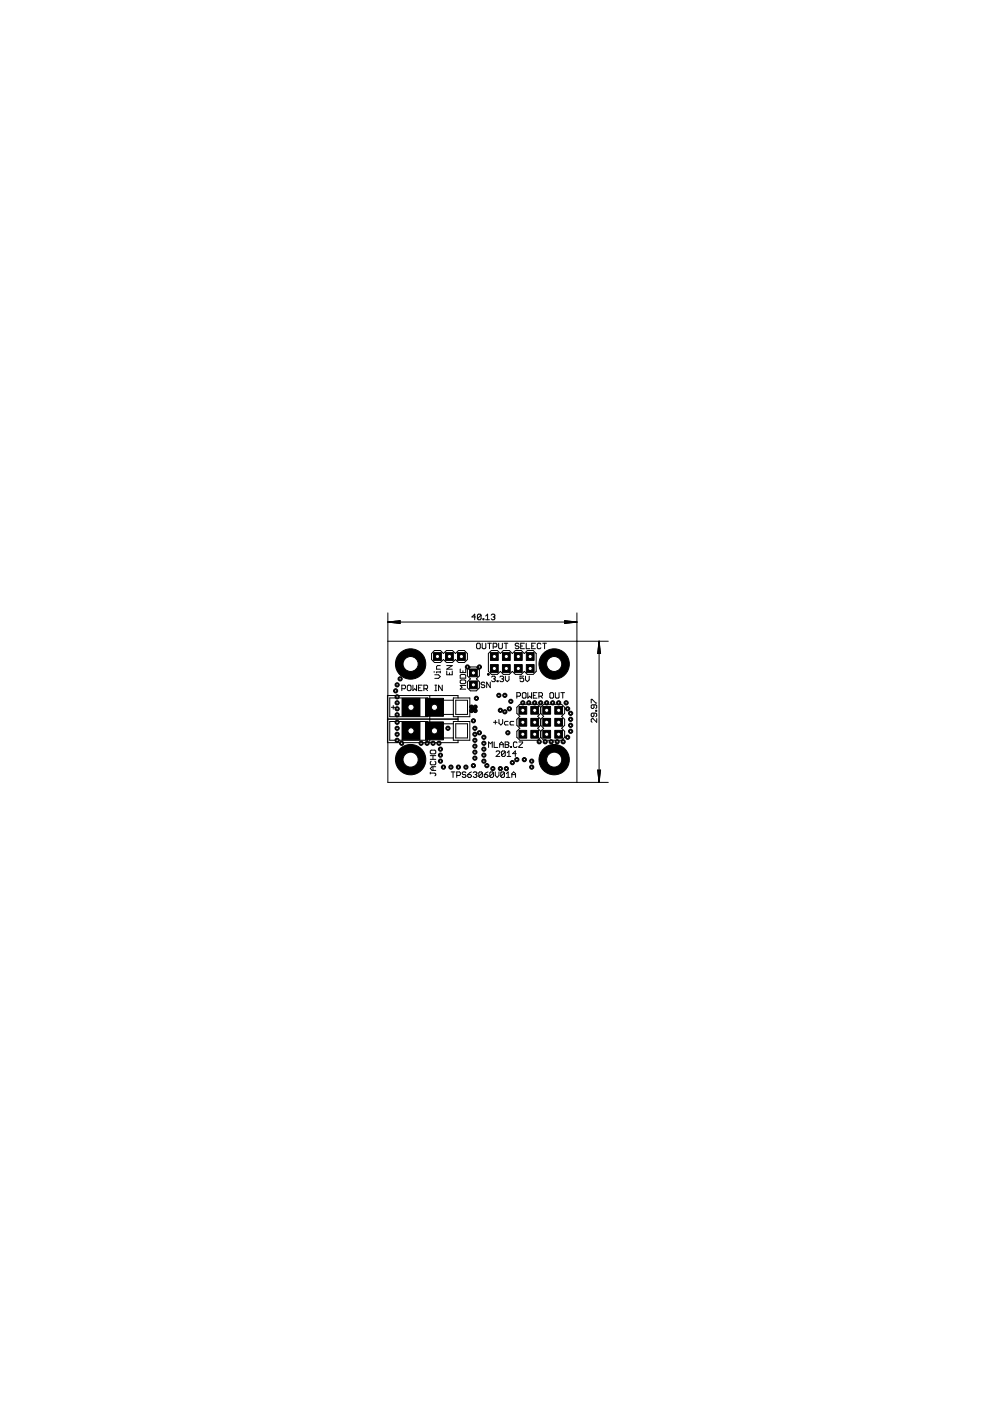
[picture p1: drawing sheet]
<svg xmlns="http://www.w3.org/2000/svg" width="210mm" height="297mm" viewBox="0 0 210 297" stroke-linecap="round" stroke-linejoin="round" font-family="sans-serif">
<g fill="none" stroke="#000" stroke-width=".21">
<path d="M92.1 137.9h1.3l.6 .7 .7-.7h1.2l.7 .7 .6-.7h1.3l.6 .7v1.2l-.6 .7h-1.3l-.6-.7-.7 .7h-1.2l-.7-.7-.6 .7h-1.3l-.6-.7v-1.2zM101 136.6l.3-.2h.3l.2 .2v.8l-.2 .1h-.3l-.3-.1zM102.2 136.4v1l.2 .1h.4l.2-.1v-1M103.4 136.4h.8M103.5 138.6l.7-.7h1.3l.6 .7 .6-.7h1.3l.6 .7 .7-.7h1.2l.7 .7 .6-.7h1.3l.6 .7v3.7l-.6 .7h-1.3l-.6-.7-.7 .7h-1.2l-.7-.7-.6 .7h-1.3l-.6-.7-.6 .7h-1.3l-.7-.7zM103.8 136.4v1.1M104.6 137.2h.6l.1-.2v-.4l-.1-.2h-.6v1.1M105.7 136.4v1l.2 .1h.4l.2-.1v-1M106.9 136.4h.8M107.3 136.4v1.1M110 136.6l-.2-.2h-.4l-.2 .4 .2 .2h.4l.2 .4-.2 .1h-.4l-.2-.1M110.4 137h.4"/>
<path d="M111.2 136.4h-.8v1.1h.8M111.6 136.4v1.1h.8M112.7 137h.4M113.5 136.4h-.8v1.1h.8M114.7 136.6l-.2-.2h-.4l-.2 .2v.8l.2 .1h.4l.2-.1M115.1 136.4h.8M115.5 136.4v1.1M82.1 152.5h15M82.6 148h8v4h-8zM82.6 153h8v4h-8zM83 150h.8M83.4 149.6v.7"/>
<path d="M85.2 146h.6l.2-.2v-.3l-.2-.2h-.6v1.1M86.4 145.5l.2-.2h.4l.1 .2v.7l-.1 .2h-.4l-.2-.2zM87.5 145.3v1.1l.4-.4 .4 .4v-1.1M88.7 145.8h.4M89.5 145.3h-.8v1.1h.8M89.9 146h.6l.2-.2v-.3l-.2-.2h-.6v1.1M90.3 146l.4 .4M90.6 151h.5M90.6 149h.5M90.6 156h.5M90.6 154h.5M91.1 147.5v10"/>
<path d="M91.2 159.2l.2-.2h.8l.2 .2v.4l-.2 .2h-.8l-.2-.2zM92 142.5h.2M92.2 143.1h.8l.3 .3-.3 .4h-.8M92.2 145.3h.4M92.2 146.4h.4M92.4 145.3v1.1M93.3 141.1h-.5l-.2 .2v.6h.7M93.3 142.5h-.7v.2M93.3 142.3v.4M93.8 145.3v1.1l-.8-1.1v1.1M94.7 142.3v.8h1.2v-.8M94.7 141.1h1.2l-1.2 .8h1.2"/>
<path d="M95.3 142.7v.4M96.1 148h3.5v4h-3.5zM96.1 153h3.5v4h-3.5zM96.1 148.5h-3v3h3M96.1 153.5h-3v3h3M96.6 148.5h2.5v3h-2.5zM96.6 153.5h2.5v3h-2.5zM97.1 148v-.5h-15v10h15v-.5M97.1 152v1M97.6 143.2l.2-.2h.8l.1 .2v.6h-1.1zM97.6 141.8v.8h1.1v-.8M97.8 144.2h.8l.1 .2v.3l-.1 .2h-.8l-.2-.2v-.3z"/>
<path d="M98.1 142.2v.4M98.7 145.3h-1.1l.4 .4-.4 .4h1.1M99.1 142l.6-.6h1.3l.6 .6v1.3l-.6 .6 .6 .7v1.2l-.6 .7h-1.3l-.6-.7v-1.2l.6-.7-.6-.6zM102.8 144.8l-.2-.2h-.4l-.2 .2 .2 .4h.4l.2 .2-.2 .4h-.4l-.2-.2M103.6 158.5v-1.2l.4 .4 .4-.4v1.2M103.9 144.6v1.2l-.7-1.2v1.2M104.2 143.6l.2-.2h.4l.2 .2-.2 .3M104.6 153.1h.8M104.6 143.9h.2M104.8 157.3v1.2h.7M104.8 143.9l.2 .2-.2 .4h-.4l-.2-.2M105 152.7v.8"/>
<path d="M105.2 159.4l.2-.2h.4l.2 .2v.2l-.8 .8h.8M105.4 144.3h.2v.2h-.2zM105.8 152.5v.8l.4 .4 .4-.4v-.8M105.9 158.5v-.8l.4-.4 .4 .4v.8M105.9 157.9h.8M106 143.6l.2-.2h.4l.2 .2-.2 .3M106.4 143.9h.2M106.6 143.9l.2 .2-.2 .4h-.4l-.2-.2M107.1 157.3h.6l.2 .2-.2 .4 .2 .4-.2 .2h-.6zM107.1 157.9h.6M107.1 159.4v.8l-.2 .2h-.3l-.3-.2M107.1 159.4l-.2-.2h-.3l-.3 .2v.8"/>
<path d="M107.1 159.4l-.8 .8M107.1 143.4v.7l.4 .4 .4-.4v-.7M107.5 159.6l.4-.4v1.2M107.7 153h-.5l-.2 .1v.4l.2 .2h.5M108.3 158.3h.2v.2h-.2zM108.9 153h-.6l-.2 .1v.4l.2 .2h.6M109.5 159.8h-.8l.6-.6v1.2M109.6 147.6h.6l.2-.2v-.4l-.2-.1h-.6v1.1M109.6 157.5l-.2-.2h-.3l-.2 .2v.8l.2 .2h.3l.2-.2M110 157.3h.8v.2l-.8 .8v.2h.8M110.9 146.9h.4l.2 .1v.8l-.2 .2h-.4l-.2-.2v-.8zM111 143.4h-.7v.5l.3-.2 .4 .2v.4l-.2 .2h-.4l-.1-.2"/>
<path d="M111.4 143.4v.7l.4 .4 .4-.4v-.7M111.9 146.9v1.1l.4-.4 .4 .4v-1.1M113.1 147.4h.4M113.9 146.9h-.8v1.1h.8M114.3 147.6h.5l.2-.2v-.4l-.2-.1h-.5v1.1M114.6 150l-.6-.7h-3.8l-.6 .7v1.2l.6 .7-.6 .6v1.3l.6 .6-.6 .6v1.3l.6 .7h3.8l.6-.7M114.6 147.6l.4 .4M114.6 153.8l-.6 .6 .6 .6M114.6 150v1.2M114.6 152.5v1.3M114.6 155v1.3M114.6 153.8l.7 .6-.7 .6"/>
<path d="M114.6 151.2l.7 .7-.7 .6M114.6 150l.7-.7h3.8l.6 .7v1.2l-.6 .7 .6 .6v1.3l-.6 .6 .6 .6v1.3l-.6 .7h-3.8l-.7-.7M114.6 151.2l-.6 .7 .6 .6M116.8 146.9h.4l.2 .1v.8l-.2 .2h-.4l-.2-.2v-.8zM117.8 146.9v.9l.1 .2h.4l.2-.2v-.9M118.9 146.9h.8M119.3 146.9v1.1M91.2 163.9h1l.2 .2-.2 .4M91.2 163.7v.4M91.2 161h1.2M91.2 160.2h1.2M91.4 161.4l-.2 .2v.4l.2 .2h.8l.2-.2v-.4l-.2-.2"/>
<path d="M91.8 160.2v.8M91.8 162.6v.7M92.4 162.6h-.8l-.4 .3 .4 .4h.8M95.7 163.7h.8M96.1 163.7v1.1M96.8 164.4h.6l.2-.2v-.3l-.2-.2h-.6v1.1M98.8 163.9l-.2-.2h-.4l-.2 .2 .2 .3h.4l.2 .2-.2 .4h-.4l-.2-.2M99.2 164.2h.6l.1 .4-.1 .2h-.4l-.2-.2zM99.9 163.7l-.7 .5M100.3 163.9l.2-.2h.4l.2 .2-.2 .3M100.7 164.2h.2M100.9 164.2l.2 .2-.2 .4h-.4l-.2-.2"/>
<path d="M102.3 163.9l-.2-.2h-.4l-.2 .2v.7M102.3 163.9v.7l-.2 .2h-.4l-.2-.2M102.3 163.9l-.8 .7M102.7 164.2h.6l.2 .4-.2 .2h-.4l-.2-.2zM103.5 163.7l-.8 .5M104.6 163.9l-.2-.2h-.4l-.2 .2v.7M104.6 163.9v.7l-.2 .2h-.4l-.2-.2M104.6 163.9l-.8 .7M105 163.7v.7l.4 .4 .4-.4v-.7M107 163.9v.7l-.2 .2h-.4l-.2-.2M107 163.9l-.2-.2h-.4l-.2 .2v.7M107 163.9l-.8 .7"/>
<path d="M107.4 164.8h.7M107.4 164l.3-.3v1.1M107.5 160.4h.8M108.5 164.2h.8M108.5 164.8v-.8l.4-.3 .4 .3v.8"/>
</g>
<g fill="#000" stroke="#000" stroke-width=".21">
<path d="M92.5 138.9h.5v.5h-.5zM95 138.9h.5v.5h-.5zM97.6 138.9h.5v.5h-.5zM104.6 138.9h.5v.5h-.5zM107.1 138.9h.5v.5h-.5zM109.6 138.9h.6v.5h-.6zM112.2 138.9h.5v.5h-.5zM100.1 142.4h.5v.5h-.5zM100.1 144.9h.5v.6h-.5zM104.6 141.5h.5v.5h-.5zM107.1 141.5h.5v.5h-.5zM109.6 141.5h.6v.5h-.6z"/>
<path d="M110.6 152.9h.5v.5h-.5zM110.6 150.3h.5v.6h-.5zM110.6 155.4h.5v.5h-.5zM112.2 141.5h.5v.5h-.5zM113.1 150.3h.5v.6h-.5zM113.1 152.9h.5v.5h-.5zM113.1 155.4h.5v.5h-.5zM115.7 155.4h.5v.5h-.5zM115.7 152.9h.5v.5h-.5zM115.7 150.3h.5v.6h-.5zM117.6 154.9h1.7v1.6h-1.7zM118.2 152.9h.5v.5h-.5z"/>
<path d="M118.2 155.4h.5v.5h-.5zM118.2 150.3h.5v.6h-.5z"/>
</g>
<path d="M103.4 142.9h.3v.2h-.3v-.1h.2h-.2z" fill-rule="evenodd" fill="#000" stroke="#000" stroke-width=".21"/>
<circle cx="118.4" cy="155.7" r=".44" fill="#fff" stroke="#000" stroke-width=".21"/>
<path d="M117.6 152.3h1.7v1.7h-1.7z" fill="#000" stroke="#000" stroke-width=".21"/>
<circle cx="118.4" cy="153.1" r=".44" fill="#fff" stroke="#000" stroke-width=".21"/>
<path d="M117.6 149.8h1.7v1.6h-1.7z" fill="#000" stroke="#000" stroke-width=".21"/>
<circle cx="118.4" cy="150.6" r=".44" fill="#fff" stroke="#000" stroke-width=".21"/>
<path d="M115.1 154.9h1.6v1.6h-1.6z" fill="#000" stroke="#000" stroke-width=".21"/>
<circle cx="115.9" cy="155.7" r=".44" fill="#fff" stroke="#000" stroke-width=".21"/>
<path d="M115.1 152.3h1.6v1.7h-1.6z" fill="#000" stroke="#000" stroke-width=".21"/>
<circle cx="115.9" cy="153.1" r=".44" fill="#fff" stroke="#000" stroke-width=".21"/>
<path d="M115.1 149.8h1.6v1.6h-1.6z" fill="#000" stroke="#000" stroke-width=".21"/>
<circle cx="115.9" cy="150.6" r=".44" fill="#fff" stroke="#000" stroke-width=".21"/>
<path d="M99.5 144.4h1.7v1.6h-1.7z" fill="#000" stroke="#000" stroke-width=".21"/>
<circle cx="100.4" cy="145.2" r=".44" fill="#fff" stroke="#000" stroke-width=".21"/>
<path d="M99.5 141.8h1.7v1.7h-1.7z" fill="#000" stroke="#000" stroke-width=".21"/>
<circle cx="100.4" cy="142.7" r=".44" fill="#fff" stroke="#000" stroke-width=".21"/>
<circle cx="117.5" cy="140.8" r="3.2" fill="#000" stroke="#000" stroke-width=".21"/>
<circle cx="117.5" cy="140.8" r="1.6" fill="#fff" stroke="#000" stroke-width=".21"/>
<circle cx="87.1" cy="140.8" r="3.2" fill="#000" stroke="#000" stroke-width=".21"/>
<circle cx="87.1" cy="140.8" r="1.6" fill="#fff" stroke="#000" stroke-width=".21"/>
<circle cx="117.5" cy="161.1" r="3.2" fill="#000" stroke="#000" stroke-width=".21"/>
<circle cx="117.5" cy="161.1" r="1.6" fill="#fff" stroke="#000" stroke-width=".21"/>
<circle cx="87.1" cy="161.1" r="3.2" fill="#000" stroke="#000" stroke-width=".21"/>
<circle cx="87.1" cy="161.1" r="1.6" fill="#fff" stroke="#000" stroke-width=".21"/>
<circle cx="100.4" cy="150.3" r=".4" fill="#000" stroke="#000" stroke-width=".21"/>
<circle cx="100.4" cy="150.3" r=".15" fill="#fff" stroke="#000" stroke-width=".21"/>
<circle cx="100" cy="149.9" r=".4" fill="#000" stroke="#000" stroke-width=".21"/>
<circle cx="100" cy="149.9" r=".15" fill="#fff" stroke="#000" stroke-width=".21"/>
<circle cx="100.8" cy="149.9" r=".4" fill="#000" stroke="#000" stroke-width=".21"/>
<circle cx="100.8" cy="149.9" r=".15" fill="#fff" stroke="#000" stroke-width=".21"/>
<circle cx="100" cy="150.7" r=".4" fill="#000" stroke="#000" stroke-width=".21"/>
<circle cx="100" cy="150.7" r=".15" fill="#fff" stroke="#000" stroke-width=".21"/>
<circle cx="100.8" cy="150.7" r=".4" fill="#000" stroke="#000" stroke-width=".21"/>
<circle cx="100.8" cy="150.7" r=".15" fill="#fff" stroke="#000" stroke-width=".21"/>
<path d="M97 138.4h1.7v1.6h-1.7z" fill="#000" stroke="#000" stroke-width=".21"/>
<circle cx="97.8" cy="139.2" r=".44" fill="#fff" stroke="#000" stroke-width=".21"/>
<path d="M94.5 138.4h1.6v1.6h-1.6z" fill="#000" stroke="#000" stroke-width=".21"/>
<circle cx="95.3" cy="139.2" r=".44" fill="#fff" stroke="#000" stroke-width=".21"/>
<path d="M91.9 138.4h1.7v1.6h-1.7z" fill="#000" stroke="#000" stroke-width=".21"/>
<circle cx="92.8" cy="139.2" r=".44" fill="#fff" stroke="#000" stroke-width=".21"/>
<path d="M110 149.8h1.7v1.6h-1.7z" fill="#000" stroke="#000" stroke-width=".21"/>
<circle cx="110.8" cy="150.6" r=".44" fill="#fff" stroke="#000" stroke-width=".21"/>
<path d="M110 152.3h1.7v1.7h-1.7z" fill="#000" stroke="#000" stroke-width=".21"/>
<circle cx="110.8" cy="153.1" r=".44" fill="#fff" stroke="#000" stroke-width=".21"/>
<path d="M110 154.9h1.7v1.6h-1.7z" fill="#000" stroke="#000" stroke-width=".21"/>
<circle cx="110.8" cy="155.7" r=".44" fill="#fff" stroke="#000" stroke-width=".21"/>
<path d="M112.5 149.8h1.7v1.6h-1.7z" fill="#000" stroke="#000" stroke-width=".21"/>
<circle cx="113.4" cy="150.6" r=".44" fill="#fff" stroke="#000" stroke-width=".21"/>
<path d="M112.5 152.3h1.7v1.7h-1.7z" fill="#000" stroke="#000" stroke-width=".21"/>
<circle cx="113.4" cy="153.1" r=".44" fill="#fff" stroke="#000" stroke-width=".21"/>
<path d="M112.5 154.9h1.7v1.6h-1.7z" fill="#000" stroke="#000" stroke-width=".21"/>
<circle cx="113.4" cy="155.7" r=".44" fill="#fff" stroke="#000" stroke-width=".21"/>
<path d="M104 140.9h1.6v1.7h-1.6z" fill="#000" stroke="#000" stroke-width=".21"/>
<circle cx="104.8" cy="141.7" r=".44" fill="#fff" stroke="#000" stroke-width=".21"/>
<path d="M106.5 140.9h1.7v1.7h-1.7z" fill="#000" stroke="#000" stroke-width=".21"/>
<circle cx="107.4" cy="141.7" r=".44" fill="#fff" stroke="#000" stroke-width=".21"/>
<path d="M109.1 140.9h1.6v1.7h-1.6z" fill="#000" stroke="#000" stroke-width=".21"/>
<circle cx="109.9" cy="141.7" r=".44" fill="#fff" stroke="#000" stroke-width=".21"/>
<path d="M111.6 140.9h1.6v1.7h-1.6z" fill="#000" stroke="#000" stroke-width=".21"/>
<circle cx="112.4" cy="141.7" r=".44" fill="#fff" stroke="#000" stroke-width=".21"/>
<path d="M104 138.4h1.6v1.6h-1.6z" fill="#000" stroke="#000" stroke-width=".21"/>
<circle cx="104.8" cy="139.2" r=".44" fill="#fff" stroke="#000" stroke-width=".21"/>
<path d="M106.5 138.4h1.7v1.6h-1.7z" fill="#000" stroke="#000" stroke-width=".21"/>
<circle cx="107.4" cy="139.2" r=".44" fill="#fff" stroke="#000" stroke-width=".21"/>
<path d="M109.1 138.4h1.6v1.6h-1.6z" fill="#000" stroke="#000" stroke-width=".21"/>
<circle cx="109.9" cy="139.2" r=".44" fill="#fff" stroke="#000" stroke-width=".21"/>
<path d="M111.6 138.4h1.6v1.6h-1.6z" fill="#000" stroke="#000" stroke-width=".21"/>
<circle cx="112.4" cy="139.2" r=".44" fill="#fff" stroke="#000" stroke-width=".21"/>
<path d="M90.2 148.1h3.8v3.8h-3.8z" fill="#000" stroke="#000" stroke-width=".21"/>
<circle cx="92.1" cy="150" r=".66" fill="#fff" stroke="#000" stroke-width=".21"/>
<path d="M85.2 148.1h3.8v3.8h-3.8z" fill="#000" stroke="#000" stroke-width=".21"/>
<circle cx="87.1" cy="150" r=".66" fill="#fff" stroke="#000" stroke-width=".21"/>
<path d="M90.2 153.1h3.8v3.8h-3.8z" fill="#000" stroke="#000" stroke-width=".21"/>
<circle cx="92.1" cy="155" r=".66" fill="#fff" stroke="#000" stroke-width=".21"/>
<path d="M85.2 153.1h3.8v3.8h-3.8z" fill="#000" stroke="#000" stroke-width=".21"/>
<circle cx="87.1" cy="155" r=".66" fill="#fff" stroke="#000" stroke-width=".21"/>
<circle cx="108.3" cy="148.7" r=".44" fill="#000" stroke="#000" stroke-width=".21"/>
<circle cx="108.3" cy="148.7" r=".25" fill="#fff" stroke="#000" stroke-width=".21"/>
<circle cx="108" cy="150.3" r=".44" fill="#000" stroke="#000" stroke-width=".21"/>
<circle cx="108" cy="150.3" r=".25" fill="#fff" stroke="#000" stroke-width=".21"/>
<circle cx="107" cy="150.9" r=".44" fill="#000" stroke="#000" stroke-width=".21"/>
<circle cx="107" cy="150.9" r=".25" fill="#fff" stroke="#000" stroke-width=".21"/>
<circle cx="106.1" cy="150.6" r=".44" fill="#000" stroke="#000" stroke-width=".21"/>
<circle cx="106.1" cy="150.6" r=".25" fill="#fff" stroke="#000" stroke-width=".21"/>
<circle cx="105.8" cy="147.4" r=".44" fill="#000" stroke="#000" stroke-width=".21"/>
<circle cx="105.8" cy="147.4" r=".25" fill="#fff" stroke="#000" stroke-width=".21"/>
<circle cx="107" cy="147.4" r=".44" fill="#000" stroke="#000" stroke-width=".21"/>
<circle cx="107" cy="147.4" r=".25" fill="#fff" stroke="#000" stroke-width=".21"/>
<circle cx="110.8" cy="149" r=".44" fill="#000" stroke="#000" stroke-width=".21"/>
<circle cx="110.8" cy="149" r=".25" fill="#fff" stroke="#000" stroke-width=".21"/>
<circle cx="112.1" cy="149" r=".44" fill="#000" stroke="#000" stroke-width=".21"/>
<circle cx="112.1" cy="149" r=".25" fill="#fff" stroke="#000" stroke-width=".21"/>
<circle cx="113.4" cy="149" r=".44" fill="#000" stroke="#000" stroke-width=".21"/>
<circle cx="113.4" cy="149" r=".25" fill="#fff" stroke="#000" stroke-width=".21"/>
<circle cx="114.6" cy="149" r=".44" fill="#000" stroke="#000" stroke-width=".21"/>
<circle cx="114.6" cy="149" r=".25" fill="#fff" stroke="#000" stroke-width=".21"/>
<circle cx="115.9" cy="149" r=".44" fill="#000" stroke="#000" stroke-width=".21"/>
<circle cx="115.9" cy="149" r=".25" fill="#fff" stroke="#000" stroke-width=".21"/>
<circle cx="117.2" cy="149" r=".44" fill="#000" stroke="#000" stroke-width=".21"/>
<circle cx="117.2" cy="149" r=".25" fill="#fff" stroke="#000" stroke-width=".21"/>
<circle cx="118.4" cy="149" r=".44" fill="#000" stroke="#000" stroke-width=".21"/>
<circle cx="118.4" cy="149" r=".25" fill="#fff" stroke="#000" stroke-width=".21"/>
<circle cx="120" cy="149" r=".44" fill="#000" stroke="#000" stroke-width=".21"/>
<circle cx="120" cy="149" r=".25" fill="#fff" stroke="#000" stroke-width=".21"/>
<circle cx="120.4" cy="150.3" r=".44" fill="#000" stroke="#000" stroke-width=".21"/>
<circle cx="120.4" cy="150.3" r=".25" fill="#fff" stroke="#000" stroke-width=".21"/>
<circle cx="121" cy="151.2" r=".44" fill="#000" stroke="#000" stroke-width=".21"/>
<circle cx="121" cy="151.2" r=".25" fill="#fff" stroke="#000" stroke-width=".21"/>
<circle cx="121" cy="152.5" r=".44" fill="#000" stroke="#000" stroke-width=".21"/>
<circle cx="121" cy="152.5" r=".25" fill="#fff" stroke="#000" stroke-width=".21"/>
<circle cx="121" cy="153.8" r=".44" fill="#000" stroke="#000" stroke-width=".21"/>
<circle cx="121" cy="153.8" r=".25" fill="#fff" stroke="#000" stroke-width=".21"/>
<circle cx="121" cy="155" r=".44" fill="#000" stroke="#000" stroke-width=".21"/>
<circle cx="121" cy="155" r=".25" fill="#fff" stroke="#000" stroke-width=".21"/>
<circle cx="120.4" cy="156.3" r=".44" fill="#000" stroke="#000" stroke-width=".21"/>
<circle cx="120.4" cy="156.3" r=".25" fill="#fff" stroke="#000" stroke-width=".21"/>
<circle cx="114.3" cy="157.3" r=".44" fill="#000" stroke="#000" stroke-width=".21"/>
<circle cx="114.3" cy="157.3" r=".25" fill="#fff" stroke="#000" stroke-width=".21"/>
<circle cx="115.6" cy="157.3" r=".44" fill="#000" stroke="#000" stroke-width=".21"/>
<circle cx="115.6" cy="157.3" r=".25" fill="#fff" stroke="#000" stroke-width=".21"/>
<circle cx="116.9" cy="157.3" r=".44" fill="#000" stroke="#000" stroke-width=".21"/>
<circle cx="116.9" cy="157.3" r=".25" fill="#fff" stroke="#000" stroke-width=".21"/>
<circle cx="118.1" cy="157.3" r=".44" fill="#000" stroke="#000" stroke-width=".21"/>
<circle cx="118.1" cy="157.3" r=".25" fill="#fff" stroke="#000" stroke-width=".21"/>
<circle cx="119.4" cy="157.3" r=".44" fill="#000" stroke="#000" stroke-width=".21"/>
<circle cx="119.4" cy="157.3" r=".25" fill="#fff" stroke="#000" stroke-width=".21"/>
<circle cx="84.2" cy="153.1" r=".44" fill="#000" stroke="#000" stroke-width=".21"/>
<circle cx="84.2" cy="153.1" r=".25" fill="#fff" stroke="#000" stroke-width=".21"/>
<circle cx="84.2" cy="154.4" r=".44" fill="#000" stroke="#000" stroke-width=".21"/>
<circle cx="84.2" cy="154.4" r=".25" fill="#fff" stroke="#000" stroke-width=".21"/>
<circle cx="84.2" cy="155.7" r=".44" fill="#000" stroke="#000" stroke-width=".21"/>
<circle cx="84.2" cy="155.7" r=".25" fill="#fff" stroke="#000" stroke-width=".21"/>
<circle cx="84.2" cy="157" r=".44" fill="#000" stroke="#000" stroke-width=".21"/>
<circle cx="84.2" cy="157" r=".25" fill="#fff" stroke="#000" stroke-width=".21"/>
<circle cx="85.2" cy="157.6" r=".44" fill="#000" stroke="#000" stroke-width=".21"/>
<circle cx="85.2" cy="157.6" r=".25" fill="#fff" stroke="#000" stroke-width=".21"/>
<circle cx="89.3" cy="157.6" r=".44" fill="#000" stroke="#000" stroke-width=".21"/>
<circle cx="89.3" cy="157.6" r=".25" fill="#fff" stroke="#000" stroke-width=".21"/>
<circle cx="90.6" cy="157.6" r=".44" fill="#000" stroke="#000" stroke-width=".21"/>
<circle cx="90.6" cy="157.6" r=".25" fill="#fff" stroke="#000" stroke-width=".21"/>
<circle cx="91.8" cy="157.6" r=".44" fill="#000" stroke="#000" stroke-width=".21"/>
<circle cx="91.8" cy="157.6" r=".25" fill="#fff" stroke="#000" stroke-width=".21"/>
<circle cx="93.1" cy="157.6" r=".44" fill="#000" stroke="#000" stroke-width=".21"/>
<circle cx="93.1" cy="157.6" r=".25" fill="#fff" stroke="#000" stroke-width=".21"/>
<circle cx="84.2" cy="151.6" r=".44" fill="#000" stroke="#000" stroke-width=".21"/>
<circle cx="84.2" cy="151.6" r=".25" fill="#fff" stroke="#000" stroke-width=".21"/>
<circle cx="84.2" cy="150.3" r=".44" fill="#000" stroke="#000" stroke-width=".21"/>
<circle cx="84.2" cy="150.3" r=".25" fill="#fff" stroke="#000" stroke-width=".21"/>
<circle cx="84.2" cy="149" r=".44" fill="#000" stroke="#000" stroke-width=".21"/>
<circle cx="84.2" cy="149" r=".25" fill="#fff" stroke="#000" stroke-width=".21"/>
<circle cx="84.2" cy="147.7" r=".44" fill="#000" stroke="#000" stroke-width=".21"/>
<circle cx="84.2" cy="147.7" r=".25" fill="#fff" stroke="#000" stroke-width=".21"/>
<circle cx="83.9" cy="146.5" r=".44" fill="#000" stroke="#000" stroke-width=".21"/>
<circle cx="83.9" cy="146.5" r=".25" fill="#fff" stroke="#000" stroke-width=".21"/>
<circle cx="84.2" cy="145.2" r=".44" fill="#000" stroke="#000" stroke-width=".21"/>
<circle cx="84.2" cy="145.2" r=".25" fill="#fff" stroke="#000" stroke-width=".21"/>
<circle cx="84.8" cy="143.9" r=".44" fill="#000" stroke="#000" stroke-width=".21"/>
<circle cx="84.8" cy="143.9" r=".25" fill="#fff" stroke="#000" stroke-width=".21"/>
<circle cx="100.4" cy="152.8" r=".44" fill="#000" stroke="#000" stroke-width=".21"/>
<circle cx="100.4" cy="152.8" r=".25" fill="#fff" stroke="#000" stroke-width=".21"/>
<circle cx="100.7" cy="154.4" r=".44" fill="#000" stroke="#000" stroke-width=".21"/>
<circle cx="100.7" cy="154.4" r=".25" fill="#fff" stroke="#000" stroke-width=".21"/>
<circle cx="101.6" cy="155.4" r=".44" fill="#000" stroke="#000" stroke-width=".21"/>
<circle cx="101.6" cy="155.4" r=".25" fill="#fff" stroke="#000" stroke-width=".21"/>
<circle cx="102.6" cy="156.3" r=".44" fill="#000" stroke="#000" stroke-width=".21"/>
<circle cx="102.6" cy="156.3" r=".25" fill="#fff" stroke="#000" stroke-width=".21"/>
<circle cx="100.7" cy="155.7" r=".44" fill="#000" stroke="#000" stroke-width=".21"/>
<circle cx="100.7" cy="155.7" r=".25" fill="#fff" stroke="#000" stroke-width=".21"/>
<circle cx="100.7" cy="157" r=".44" fill="#000" stroke="#000" stroke-width=".21"/>
<circle cx="100.7" cy="157" r=".25" fill="#fff" stroke="#000" stroke-width=".21"/>
<circle cx="100.7" cy="158.2" r=".44" fill="#000" stroke="#000" stroke-width=".21"/>
<circle cx="100.7" cy="158.2" r=".25" fill="#fff" stroke="#000" stroke-width=".21"/>
<circle cx="102.6" cy="157.6" r=".44" fill="#000" stroke="#000" stroke-width=".21"/>
<circle cx="102.6" cy="157.6" r=".25" fill="#fff" stroke="#000" stroke-width=".21"/>
<circle cx="102.6" cy="158.8" r=".44" fill="#000" stroke="#000" stroke-width=".21"/>
<circle cx="102.6" cy="158.8" r=".25" fill="#fff" stroke="#000" stroke-width=".21"/>
<circle cx="102.6" cy="160.1" r=".44" fill="#000" stroke="#000" stroke-width=".21"/>
<circle cx="102.6" cy="160.1" r=".25" fill="#fff" stroke="#000" stroke-width=".21"/>
<circle cx="102.6" cy="161.4" r=".44" fill="#000" stroke="#000" stroke-width=".21"/>
<circle cx="102.6" cy="161.4" r=".25" fill="#fff" stroke="#000" stroke-width=".21"/>
<circle cx="100.7" cy="159.5" r=".44" fill="#000" stroke="#000" stroke-width=".21"/>
<circle cx="100.7" cy="159.5" r=".25" fill="#fff" stroke="#000" stroke-width=".21"/>
<circle cx="100.7" cy="160.7" r=".44" fill="#000" stroke="#000" stroke-width=".21"/>
<circle cx="100.7" cy="160.7" r=".25" fill="#fff" stroke="#000" stroke-width=".21"/>
<circle cx="100.4" cy="162.3" r=".44" fill="#000" stroke="#000" stroke-width=".21"/>
<circle cx="100.4" cy="162.3" r=".25" fill="#fff" stroke="#000" stroke-width=".21"/>
<circle cx="98.8" cy="162.6" r=".44" fill="#000" stroke="#000" stroke-width=".21"/>
<circle cx="98.8" cy="162.6" r=".25" fill="#fff" stroke="#000" stroke-width=".21"/>
<circle cx="97.2" cy="162.6" r=".44" fill="#000" stroke="#000" stroke-width=".21"/>
<circle cx="97.2" cy="162.6" r=".25" fill="#fff" stroke="#000" stroke-width=".21"/>
<circle cx="95.6" cy="162.6" r=".44" fill="#000" stroke="#000" stroke-width=".21"/>
<circle cx="95.6" cy="162.6" r=".25" fill="#fff" stroke="#000" stroke-width=".21"/>
<circle cx="94" cy="162.6" r=".44" fill="#000" stroke="#000" stroke-width=".21"/>
<circle cx="94" cy="162.6" r=".25" fill="#fff" stroke="#000" stroke-width=".21"/>
<circle cx="93.4" cy="161.4" r=".44" fill="#000" stroke="#000" stroke-width=".21"/>
<circle cx="93.4" cy="161.4" r=".25" fill="#fff" stroke="#000" stroke-width=".21"/>
<circle cx="93.4" cy="160.1" r=".44" fill="#000" stroke="#000" stroke-width=".21"/>
<circle cx="93.4" cy="160.1" r=".25" fill="#fff" stroke="#000" stroke-width=".21"/>
<circle cx="93.4" cy="158.8" r=".44" fill="#000" stroke="#000" stroke-width=".21"/>
<circle cx="93.4" cy="158.8" r=".25" fill="#fff" stroke="#000" stroke-width=".21"/>
<circle cx="103.2" cy="162.3" r=".44" fill="#000" stroke="#000" stroke-width=".21"/>
<circle cx="103.2" cy="162.3" r=".25" fill="#fff" stroke="#000" stroke-width=".21"/>
<circle cx="104.5" cy="163" r=".44" fill="#000" stroke="#000" stroke-width=".21"/>
<circle cx="104.5" cy="163" r=".25" fill="#fff" stroke="#000" stroke-width=".21"/>
<circle cx="106.1" cy="163" r=".44" fill="#000" stroke="#000" stroke-width=".21"/>
<circle cx="106.1" cy="163" r=".25" fill="#fff" stroke="#000" stroke-width=".21"/>
<circle cx="107.4" cy="163" r=".44" fill="#000" stroke="#000" stroke-width=".21"/>
<circle cx="107.4" cy="163" r=".25" fill="#fff" stroke="#000" stroke-width=".21"/>
<circle cx="112.7" cy="162.6" r=".44" fill="#000" stroke="#000" stroke-width=".21"/>
<circle cx="112.7" cy="162.6" r=".25" fill="#fff" stroke="#000" stroke-width=".21"/>
<circle cx="108.6" cy="161.7" r=".44" fill="#000" stroke="#000" stroke-width=".21"/>
<circle cx="108.6" cy="161.7" r=".25" fill="#fff" stroke="#000" stroke-width=".21"/>
<circle cx="107.7" cy="155.4" r=".44" fill="#000" stroke="#000" stroke-width=".21"/>
<circle cx="107.7" cy="155.4" r=".25" fill="#fff" stroke="#000" stroke-width=".21"/>
<circle cx="109.6" cy="161.1" r=".44" fill="#000" stroke="#000" stroke-width=".21"/>
<circle cx="109.6" cy="161.1" r=".25" fill="#fff" stroke="#000" stroke-width=".21"/>
<circle cx="111.2" cy="161.1" r=".44" fill="#000" stroke="#000" stroke-width=".21"/>
<circle cx="111.2" cy="161.1" r=".25" fill="#fff" stroke="#000" stroke-width=".21"/>
<circle cx="112.7" cy="161.4" r=".44" fill="#000" stroke="#000" stroke-width=".21"/>
<circle cx="112.7" cy="161.4" r=".25" fill="#fff" stroke="#000" stroke-width=".21"/>
<circle cx="101" cy="148.1" r=".44" fill="#000" stroke="#000" stroke-width=".21"/>
<circle cx="101" cy="148.1" r=".25" fill="#fff" stroke="#000" stroke-width=".21"/>
<circle cx="99.1" cy="141.4" r=".44" fill="#000" stroke="#000" stroke-width=".21"/>
<circle cx="99.1" cy="141.4" r=".25" fill="#fff" stroke="#000" stroke-width=".21"/>
<circle cx="101.6" cy="141.4" r=".44" fill="#000" stroke="#000" stroke-width=".21"/>
<circle cx="101.6" cy="141.4" r=".25" fill="#fff" stroke="#000" stroke-width=".21"/>
<circle cx="95" cy="154.4" r=".44" fill="#000" stroke="#000" stroke-width=".21"/>
<circle cx="95" cy="154.4" r=".25" fill="#fff" stroke="#000" stroke-width=".21"/>
<g fill="none" stroke="#000" stroke-width=".21">
<path d="M82.2 129.9v36h46.8M82.2 136h46.8M82.2 131.9h40.1M82.2 131.9l2.6-.3v.6zM82.2 131.9l2.6 .1M82.2 131.9l2.6 .2M84.8 131.8l-2.6 .1M84.8 131.6l-2.6 .3M100.8 130.8h-.7l.5-.6v1.2M102 130.4l-.2-.2h-.4l-.2 .2v.8M102 130.4v.8l-.2 .2h-.4l-.2-.2M102 130.4l-.8 .8"/>
<path d="M102.4 131.2h.2v.2h-.2zM103 131.4h.8M103 130.6l.4-.4v1.2M104.1 130.4l.3-.2h.3l.2 .2-.2 .4M104.5 130.8h.2M104.7 130.8l.2 .2-.2 .4h-.3l-.3-.2M119.7 131.6l2.6 .3-2.6 .3zM119.7 131.8l2.6 .1M119.7 131.6l2.6 .3M122.3 129.9v36M122.3 131.9l-2.6 .1M122.3 131.9l-2.6 .2"/>
<path d="M127 136v29.9M127 136l.3 2.6h-.6zM127 136l-.1 2.6M127 136l.1 2.6M127 136l-.3 2.6M127 136l.3 2.6M125.3 149.1v-.8h.2l.8 .8h.2M125.9 149.4v.6l-.2 .2-.4-.2v-.4l.2-.2h.8l.2 .2v.4l-.2 .2M125.9 151.2v.6l-.2 .2-.4-.2v-.4l.2-.2h.8l.2 .2v.4l-.2 .2M126.3 150.6h.2v.2h-.2zM126.5 152.4v.7l-.8-.7-.4 .1v.5l.2 .1M126.7 163.3h.6l-.3 2.6z"/>
<path d="M126.7 163.3l.3 2.6M126.9 163.3l.1 2.6M127.1 163.3l-.1 2.6M127.3 163.3l-.3 2.6"/>
</g>
</svg>
